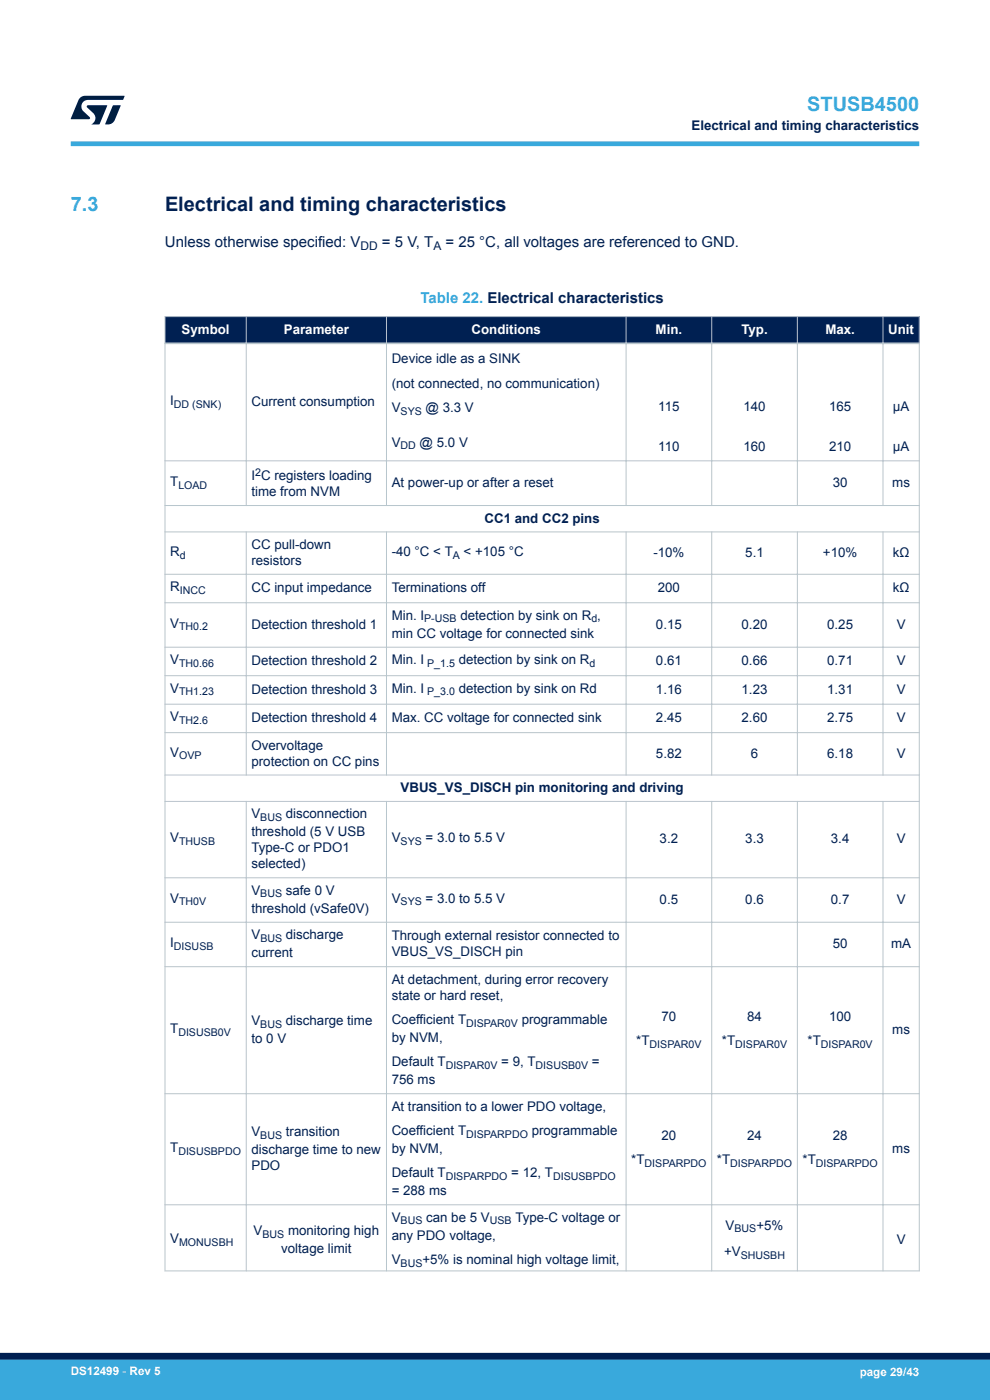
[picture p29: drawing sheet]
<svg xmlns="http://www.w3.org/2000/svg" width="210mm" height="297mm" viewBox="0 0 210 297" stroke-linecap="round" stroke-linejoin="round" font-family="sans-serif">
<defs><g id="words">
<g font-size="4.2" fill="#39a9dc">
<text x="171.2" y="23.5">STUSB4500</text>
<text x="15" y="44.8">7.3</text>
</g>
<text font-size="4.2" fill="#002052" x="35" y="44.8">Electrical and timing characteristics</text>
<g font-size="3.2" fill="#002052">
<text x="35" y="52.4">Unless otherwise specified: V</text>
<text x="81" y="52.4">= 5 V, T</text>
<text x="94.5" y="52.4">= 25 °C, all voltages are referenced to GND.</text>
</g>
<text font-size="3.2" fill="#39a9dc" x="89.2" y="64.2">Table 22. Electrical characteristics</text>
<g font-size="2.8" fill="#002052">
<text x="146.7" y="27.5">Electrical and timing characteristics</text>
<text x="83.1" y="77.1">Device idle as a SINK</text>
<text x="83.1" y="82.2">(not connected, no communication)</text>
<text x="36.1" y="85.9">I</text>
<text x="53.3" y="86.1">Current consumption</text>
<text x="83.1" y="87.4">V</text>
<text x="90.3" y="87.4">@ 3.3 V</text>
<text x="139.6" y="87.1">115</text>
<text x="157.7" y="87.1">140</text>
<text x="175.9" y="87.1">165</text>
<text x="189.4" y="87.1">µA</text>
<text x="83.1" y="94.8">V</text>
<text x="89" y="94.8">@ 5.0 V</text>
<text x="139.6" y="95.8">110</text>
<text x="157.7" y="95.8">160</text>
<text x="175.9" y="95.8">210</text>
<text x="189.4" y="95.8">µA</text>
<text x="53.3" y="101.9">I C registers loading</text>
<text x="36.1" y="103.1">T</text>
<text x="53.3" y="105.3">time from NVM</text>
<text x="83.1" y="103.3">At power-up or after a reset</text>
<text x="176.7" y="103.3">30</text>
<text x="189.3" y="103.3">ms</text>
<text x="102.8" y="110.9">CC1 and CC2 pins</text>
<text x="36.1" y="117.9">R</text>
<text x="53.3" y="116.5">CC pull-down</text>
<text x="53.3" y="119.8">resistors</text>
<text x="83.1" y="117.9">-40 °C &lt; T</text>
<text x="98.3" y="117.9">&lt; +105 °C</text>
<text x="138.6" y="118.1">-10%</text>
<text x="158.1" y="118.1">5.1</text>
<text x="174.6" y="118.1">+10%</text>
<text x="189.4" y="118.1">kΩ</text>
<text x="36.1" y="125.4">R</text>
<text x="53.3" y="125.7">CC input impedance</text>
<text x="83.1" y="125.7">Terminations off</text>
<text x="139.5" y="125.7">200</text>
<text x="189.4" y="125.7">kΩ</text>
<text x="83.1" y="131.5">Min. I</text>
<text x="97.7" y="131.5">detection by sink on R ,</text>
<text x="36.1" y="133.2">V</text>
<text x="53.3" y="133.4">Detection threshold 1</text>
<text x="83.1" y="135.3">min CC voltage for connected sink</text>
<text x="139.1" y="133.4">0.15</text>
<text x="157.3" y="133.4">0.20</text>
<text x="175.5" y="133.4">0.25</text>
<text x="190.2" y="133.4">V</text>
<text x="36.1" y="140.9">V</text>
<text x="53.3" y="141.1">Detection threshold 2</text>
<text x="83.1" y="140.9">Min. I</text>
<text x="97.3" y="140.9">detection by sink on R</text>
<text x="139.1" y="141.1">0.61</text>
<text x="157.3" y="141.1">0.66</text>
<text x="175.5" y="141.1">0.71</text>
<text x="190.2" y="141.1">V</text>
<text x="36.1" y="147">V</text>
<text x="53.3" y="147.2">Detection threshold 3</text>
<text x="83.1" y="147">Min. I</text>
<text x="97.3" y="147">detection by sink on Rd</text>
<text x="139.1" y="147.2">1.16</text>
<text x="157.3" y="147.2">1.23</text>
<text x="175.5" y="147.2">1.31</text>
<text x="190.2" y="147.2">V</text>
<text x="36.1" y="153">V</text>
<text x="53.3" y="153.2">Detection threshold 4</text>
<text x="83.1" y="153.2">Max. CC voltage for connected sink</text>
<text x="139.1" y="153.2">2.45</text>
<text x="157.3" y="153.2">2.60</text>
<text x="175.5" y="153.2">2.75</text>
<text x="190.2" y="153.2">V</text>
<text x="36.1" y="160.5">V</text>
<text x="53.3" y="159">Overvoltage</text>
<text x="139.1" y="160.7">5.82</text>
<text x="159.3" y="160.7">6</text>
<text x="175.5" y="160.7">6.18</text>
<text x="190.2" y="160.7">V</text>
<text x="53.3" y="162.4">protection on CC pins</text>
<text x="53.3" y="173.6">V</text>
<text x="60.6" y="173.6">disconnection</text>
<text x="85" y="168">VBUS_VS_DISCH pin monitoring and driving</text>
<text x="36.1" y="178.7">V</text>
<text x="53.3" y="177.5">threshold (5 V USB</text>
<text x="83.1" y="178.7">V</text>
<text x="90.3" y="178.7">= 3.0 to 5.5 V</text>
<text x="139.9" y="178.9">3.2</text>
<text x="158.1" y="178.9">3.3</text>
<text x="176.3" y="178.9">3.4</text>
<text x="190.2" y="178.9">V</text>
<text x="53.3" y="180.8">Type-C or PDO1</text>
<text x="53.3" y="184.2">selected)</text>
<text x="36.1" y="191.5">V</text>
<text x="53.3" y="189.8">V</text>
<text x="60.6" y="189.8">safe 0 V</text>
<text x="83.1" y="191.5">V</text>
<text x="90.3" y="191.5">= 3.0 to 5.5 V</text>
<text x="139.9" y="191.7">0.5</text>
<text x="158.1" y="191.7">0.6</text>
<text x="176.3" y="191.7">0.7</text>
<text x="190.2" y="191.7">V</text>
<text x="53.3" y="193.7">threshold (vSafe0V)</text>
<text x="36.1" y="201">I</text>
<text x="53.3" y="203.1">current</text>
<text x="53.3" y="199.3">V</text>
<text x="60.6" y="199.3">discharge</text>
<text x="83.1" y="199.5">Through external resistor connected to</text>
<text x="83.1" y="202.9">VBUS_VS_DISCH pin</text>
<text x="176.6" y="201.2">50</text>
<text x="189" y="201.2">mA</text>
<text x="83.1" y="208.7">At detachment, during error recovery</text>
<text x="83.1" y="212.1">state or hard reset,</text>
<text x="36.1" y="219.1">T</text>
<text x="53.3" y="217.4">V</text>
<text x="53.3" y="221.3">to 0 V</text>
<text x="60.6" y="217.4">discharge time</text>
<text x="83.1" y="221.1">by NVM,</text>
<text x="83.1" y="217.2">Coefficient T</text>
<text x="110.7" y="217.2">programmable</text>
<text x="135" y="221.7">*T</text>
<text x="140.3" y="216.6">70</text>
<text x="153.1" y="221.7">*T</text>
<text x="158.5" y="216.6">84</text>
<text x="171.3" y="221.7">*T</text>
<text x="175.9" y="216.6">100</text>
<text x="189.3" y="219.4">ms</text>
<text x="83.1" y="226.2">Default T</text>
<text x="106.3" y="226.2">= 9, T</text>
<text x="125.6" y="226.2">=</text>
<text x="83.1" y="230">756 ms</text>
<text x="83.1" y="235.6">At transition to a lower PDO voltage,</text>
<text x="36.1" y="244.4">T</text>
<text x="53.3" y="241">V</text>
<text x="53.3" y="244.8">discharge time to new</text>
<text x="60.6" y="241">transition</text>
<text x="83.1" y="244.6">by NVM,</text>
<text x="83.1" y="240.8">Coefficient T</text>
<text x="112.8" y="240.8">programmable</text>
<text x="140.3" y="241.8">20</text>
<text x="158.5" y="241.8">24</text>
<text x="176.6" y="241.8">28</text>
<text x="189.3" y="244.6">ms</text>
<text x="53.3" y="248.2">PDO</text>
<text x="83.1" y="249.8">Default T</text>
<text x="108.5" y="249.8">= 12, T</text>
<text x="133.9" y="247">*T</text>
<text x="152.1" y="247">*T</text>
<text x="170.2" y="247">*T</text>
<text x="83.1" y="253.6">= 288 ms</text>
<text x="36.1" y="263.7">V</text>
<text x="53.8" y="262">V</text>
<text x="61.1" y="262">monitoring high</text>
<text x="83.1" y="263">any PDO voltage,</text>
<text x="83.1" y="259.2">V</text>
<text x="90.4" y="259.2">can be 5 V</text>
<text x="109.3" y="259.2">Type-C voltage or</text>
<text x="153.9" y="260.9">V</text>
<text x="160.5" y="260.9">+5%</text>
<text x="190.2" y="263.9">V</text>
<text x="59.7" y="265.8">voltage limit</text>
<text x="83.1" y="268.2">V</text>
<text x="89.6" y="268.2">+5% is nominal high voltage limit,</text>
<text x="153.6" y="266.5">+V</text>
</g>
<g font-size="2.8" fill="#fff">
<text x="38.5" y="70.8">Symbol</text>
<text x="60.2" y="70.8">Parameter</text>
<text x="100" y="70.8">Conditions</text>
<text x="139.1" y="70.8">Min.</text>
<text x="157.3" y="70.8">Typ.</text>
<text x="175.1" y="70.8">Max.</text>
<text x="188.4" y="70.8">Unit</text>
</g>
<g font-size="2.5" fill="#002052">
<text x="76.5" y="53.1">DD</text>
<text x="91.9" y="53.1">A</text>
</g>
<g font-size="2.5" fill="#fff">
<text x="15" y="291.6">DS12499 - Rev 5</text>
<text x="182.4" y="291.9">page 29/43</text>
</g>
<g font-size="2.3" fill="#002052">
<text x="36.9" y="86.5">DD (SNK)</text>
<text x="85" y="88">SYS</text>
<text x="85" y="95.3">DD</text>
<text x="54.1" y="100.9">2</text>
<text x="37.8" y="103.7">LOAD</text>
<text x="38.1" y="118.5">d</text>
<text x="96.1" y="118.5">A</text>
<text x="38.1" y="126">INCC</text>
<text x="38" y="133.7">TH0.2</text>
<text x="90" y="132">P-USB</text>
<text x="125.4" y="132">d</text>
<text x="38" y="141.5">TH0.66</text>
<text x="90.6" y="141.5">P_1.5</text>
<text x="125.1" y="141.5">d</text>
<text x="38" y="147.5">TH1.23</text>
<text x="90.6" y="147.5">P_3.0</text>
<text x="38" y="153.6">TH2.6</text>
<text x="38" y="161.1">OVP</text>
<text x="38" y="179.3">THUSB</text>
<text x="55.2" y="174.2">BUS</text>
<text x="85" y="179.3">SYS</text>
<text x="55.2" y="190.4">BUS</text>
<text x="38" y="192.1">TH0V</text>
<text x="85" y="192.1">SYS</text>
<text x="36.9" y="201.5">DISUSB</text>
<text x="55.2" y="199.8">BUS</text>
<text x="37.8" y="219.7">DISUSB0V</text>
<text x="55.2" y="218">BUS</text>
<text x="98.9" y="217.8">DISPAR0V</text>
<text x="94.5" y="226.8">DISPAR0V</text>
<text x="113.6" y="226.8">DISUSB0V</text>
<text x="137.8" y="222.3">DISPAR0V</text>
<text x="156" y="222.3">DISPAR0V</text>
<text x="174.1" y="222.3">DISPAR0V</text>
<text x="37.8" y="245">DISUSBPDO</text>
<text x="55.2" y="241.6">BUS</text>
<text x="98.9" y="241.4">DISPARPDO</text>
<text x="94.5" y="250.3">DISPARPDO</text>
<text x="117.3" y="250.3">DISUSBPDO</text>
<text x="136.7" y="247.5">DISPARPDO</text>
<text x="154.9" y="247.5">DISPARPDO</text>
<text x="173.1" y="247.5">DISPARPDO</text>
<text x="55.7" y="262.6">BUS</text>
<text x="85" y="259.8">BUS</text>
<text x="103.9" y="259.8">USB</text>
<text x="155.8" y="261.5">BUS</text>
<text x="38" y="264.3">MONUSBH</text>
<text x="85" y="268.7">BUS</text>
<text x="157.1" y="267.1">SHUSBH</text>
</g>
</g></defs>
<g fill="#002052">
<path d="M35 67.2h160v5.6h-160z" fill-rule="evenodd"/>
<path d="M35 67.2h160v5.6h-160z" fill-rule="evenodd"/>
</g>
<g fill="none" stroke="#b9c4ca" stroke-width=".21">
<path d="M34.9 67.2h160.2M35 67.1v202.6M52.2 67.1v40.3M82 67.1v40.3M132.8 67.1v40.3M151 67.1v40.3M169.1 67.1v40.3M187.3 67.1v40.3M195 67.1v202.6M34.9 97.8h160.2M34.9 107.2h160.2M34.9 112.8h160.2"/>
<path d="M52.2 112.7v51.8M82 112.7v51.8M132.8 112.7v51.8M151 112.7v51.8M169.1 112.7v51.8M187.3 112.7v51.8M34.9 121.8h160.2M34.9 127.9h160.2M34.9 137.3h160.2M34.9 143.3h160.2M34.9 149.4h160.2M34.9 155.4h160.2"/>
<path d="M34.9 164.4h160.2M34.9 170h160.2M52.2 169.9v99.8M82 169.9v99.8M132.8 169.9v99.8M151 169.9v99.8M169.1 169.9v99.8M187.3 169.9v99.8M34.9 186.2h160.2M34.9 195.6h160.2M34.9 205.1h160.2M34.9 232h160.2"/>
<path d="M34.9 255.6h160.2M34.9 269.6h160.2"/>
</g>
<path d="M34.9 72.8h160.2" fill="none" stroke="#b9c4ca" stroke-width=".35"/>
<path d="M15 30.5h180" fill="none" stroke="#39a9dc" stroke-width="1"/>
<g fill="#001e41">
<path d="M17.1 20.7l.9-.4 8.4 .1-.3 .8h-7.4a1.4 1.4 0 0 0-1.3 .8 1.4 1.4 0 0 0 .2 1.5l1.4 1.3v.4l-4 .1 1.6-4.1z"/>
<path d="M24 22.4h1.6l-1.3 3.1a1.54 1.54 0 0 1-1.4 .9l-.6-.1z"/>
<path d="M18.5 22.4h4.2l-1.6 4h-1.7a1.48 1.48 0 0 0 .4-2.4l-1.3-1.2z"/>
</g>
<g fill="#39a9dc">
<path d="M0 288.4h210v8.6h-210z" fill-rule="evenodd"/>
<path d="M-.1 288.4h210.2v4.4h-210.2z" fill-rule="evenodd"/>
</g>
<path d="M0 287.7h210" fill="none" stroke="#002052" stroke-width="1.4"/>
<use href="#words"/>
</svg>
